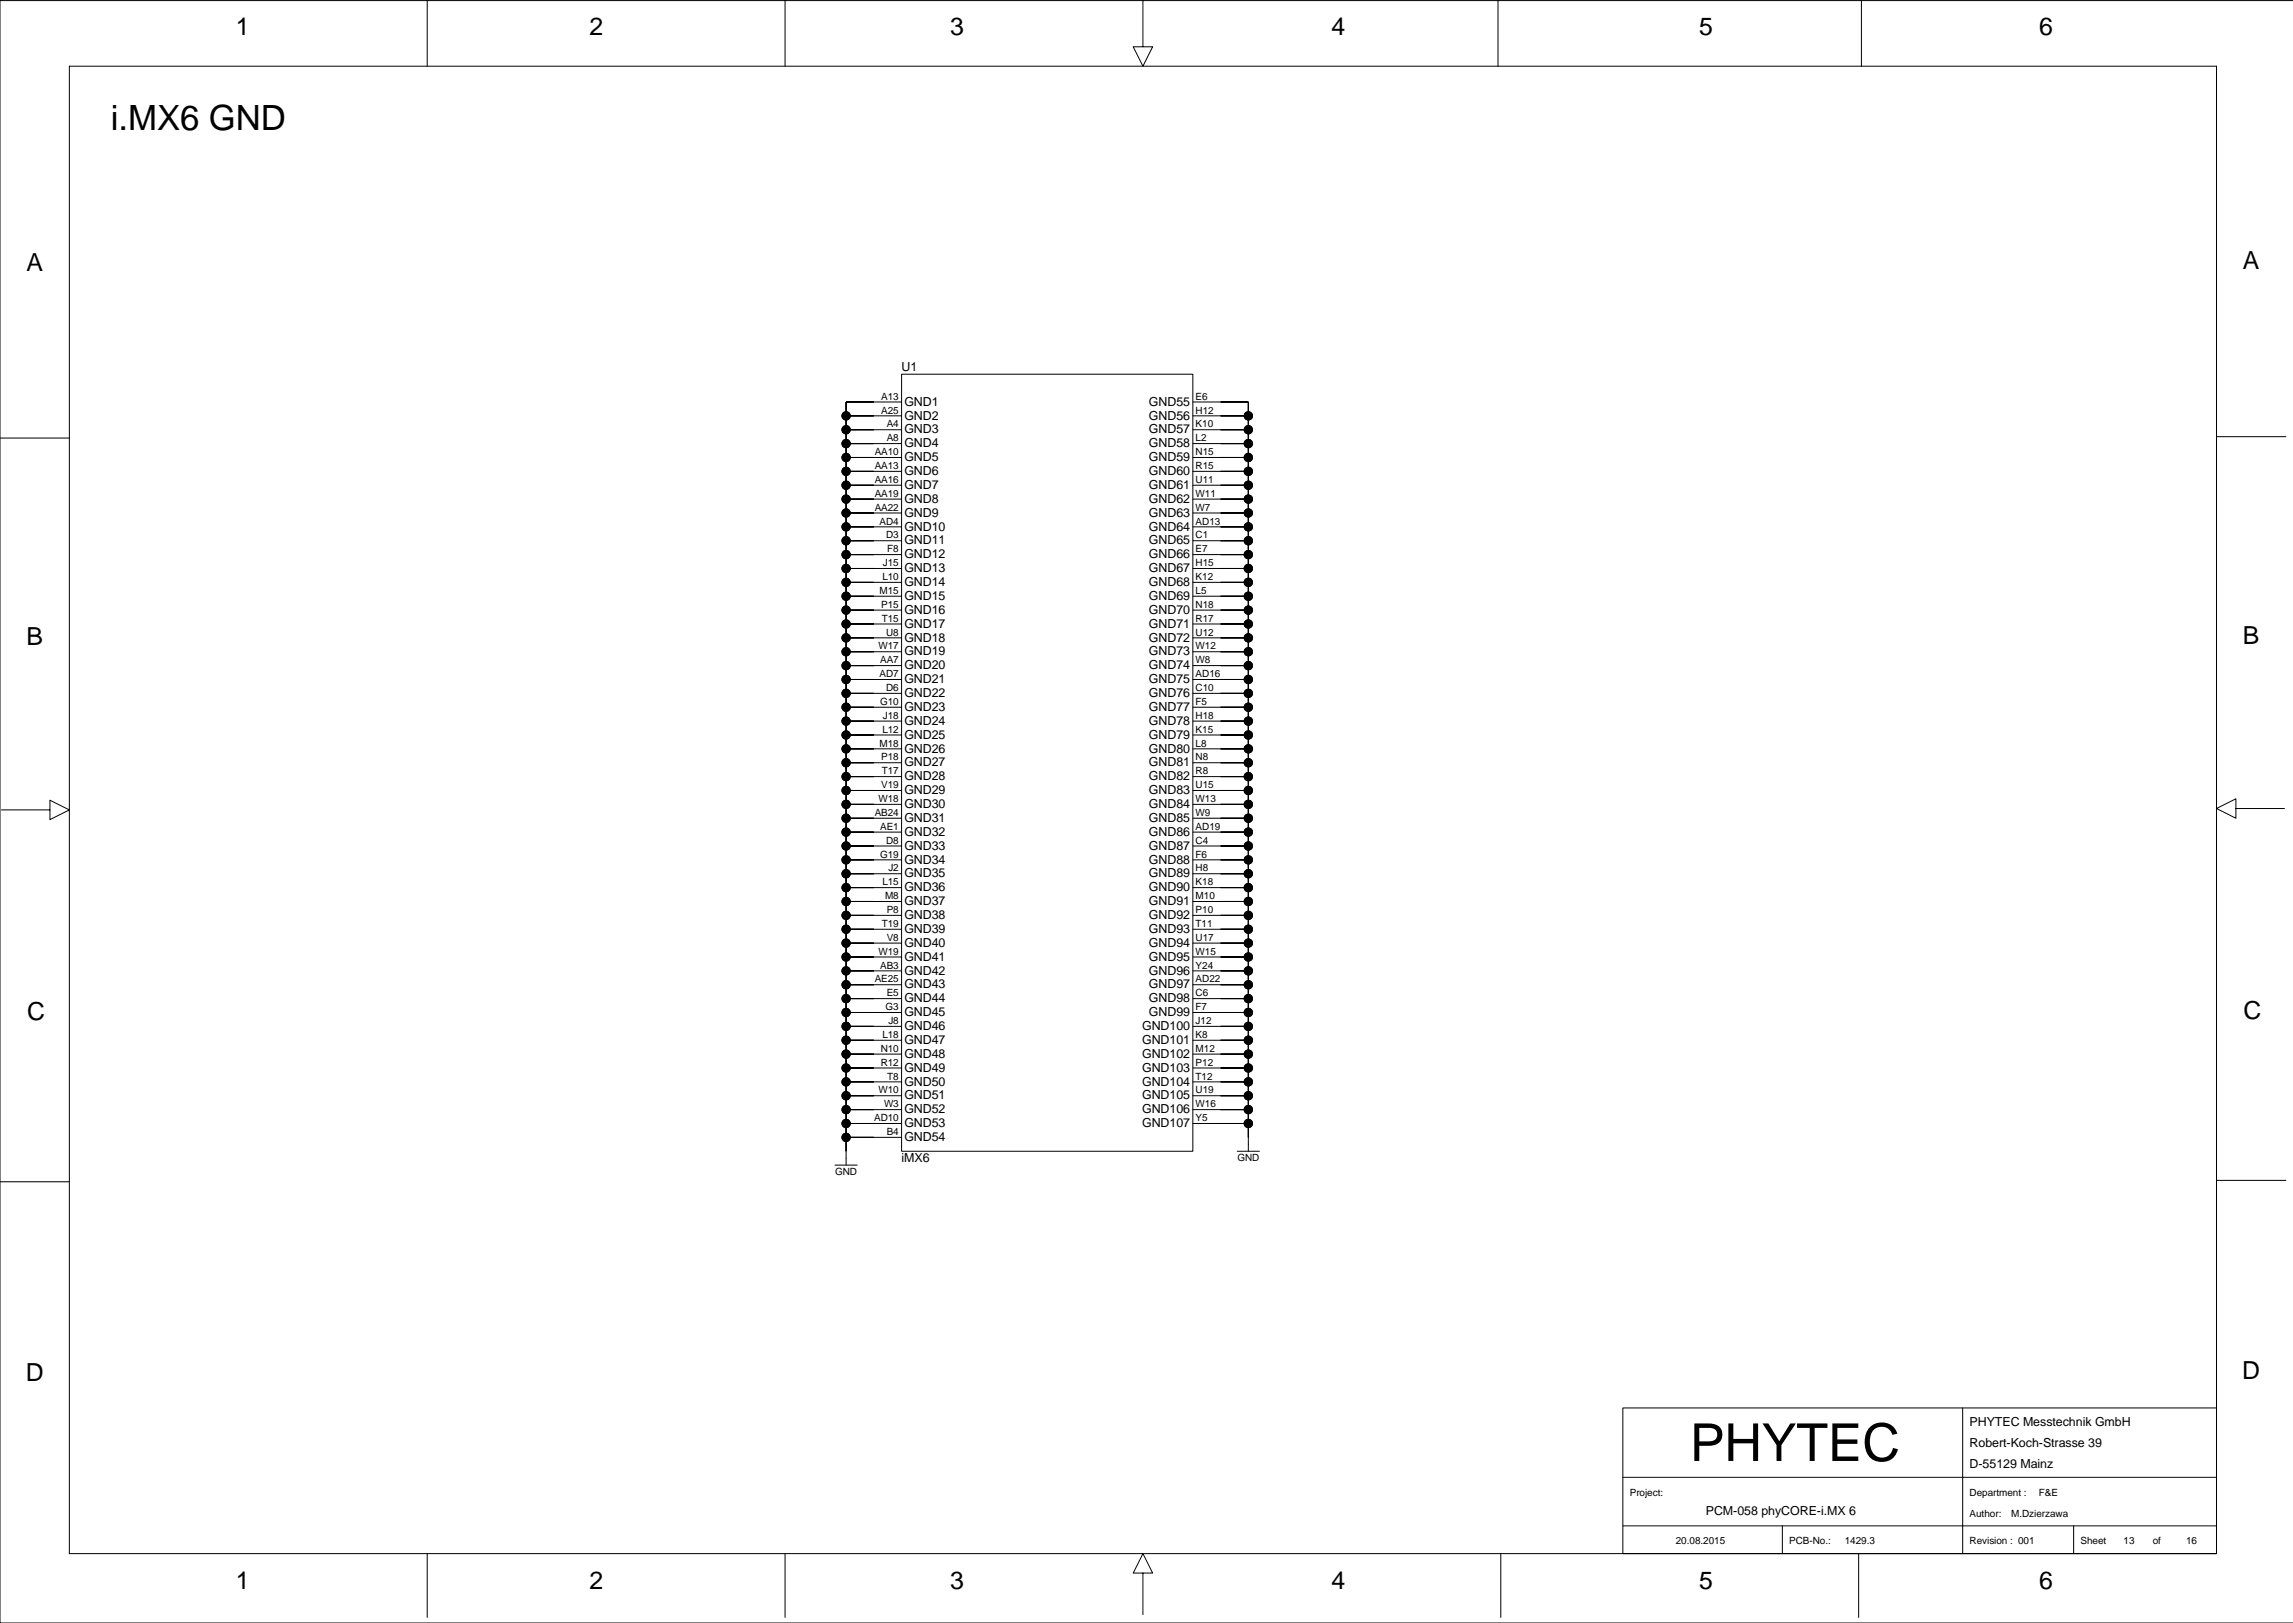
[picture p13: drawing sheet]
<svg xmlns="http://www.w3.org/2000/svg" width="420mm" height="297mm" viewBox="0 0 420 297" stroke-linecap="round" stroke-linejoin="round" font-family="sans-serif">
<defs><g id="words">
<text font-size="9.6" x="309.4" y="267.4">PHYTEC</text>
<text font-size="6.4" x="20.3" y="23.9">i.MX6 GND</text>
<g font-size="4.6">
<text x="43.2" y="6.4">1</text>
<text x="107.9" y="6.4">2</text>
<text x="174" y="6.4">3</text>
<text x="243.8" y="6.4">4</text>
<text x="311.1" y="6.4">5</text>
<text x="373.3" y="6.4">6</text>
<text x="4.8" y="49.5">A</text>
<text x="410.6" y="49.3">A</text>
<text x="4.8" y="118.1">B</text>
<text x="410.6" y="117.8">B</text>
<text x="5" y="186.7">C</text>
<text x="410.8" y="186.4">C</text>
<text x="4.7" y="252.7">D</text>
<text x="410.5" y="252.4">D</text>
<text x="43.2" y="290.8">1</text>
<text x="107.9" y="290.8">2</text>
<text x="174" y="290.8">3</text>
<text x="243.8" y="290.8">4</text>
<text x="311.1" y="290.8">5</text>
<text x="373.3" y="290.8">6</text>
</g>
<g font-size="2.3">
<text x="165.1" y="68">U1</text>
<text x="165.6" y="74.2">GND1</text>
<text x="165.6" y="76.8">GND2</text>
<text x="210.3" y="74.2">GND55</text>
<text x="210.3" y="76.8">GND56</text>
<text x="165.6" y="79.3">GND3</text>
<text x="165.6" y="81.9">GND4</text>
<text x="210.3" y="79.3">GND57</text>
<text x="210.3" y="81.9">GND58</text>
<text x="165.6" y="84.4">GND5</text>
<text x="165.6" y="86.9">GND6</text>
<text x="165.6" y="89.5">GND7</text>
<text x="210.3" y="84.4">GND59</text>
<text x="210.3" y="86.9">GND60</text>
<text x="210.3" y="89.5">GND61</text>
<text x="165.6" y="92">GND8</text>
<text x="165.6" y="94.6">GND9</text>
<text x="210.3" y="92">GND62</text>
<text x="210.3" y="94.6">GND63</text>
<text x="165.6" y="97.1">GND10</text>
<text x="165.6" y="99.6">GND11</text>
<text x="210.3" y="97.1">GND64</text>
<text x="210.3" y="99.6">GND65</text>
<text x="165.6" y="102.2">GND12</text>
<text x="165.6" y="104.7">GND13</text>
<text x="165.6" y="107.3">GND14</text>
<text x="210.3" y="102.2">GND66</text>
<text x="210.3" y="104.7">GND67</text>
<text x="210.3" y="107.3">GND68</text>
<text x="165.6" y="109.8">GND15</text>
<text x="165.6" y="112.3">GND16</text>
<text x="210.3" y="109.8">GND69</text>
<text x="210.3" y="112.3">GND70</text>
<text x="165.6" y="114.9">GND17</text>
<text x="165.6" y="117.4">GND18</text>
<text x="165.6" y="120">GND19</text>
<text x="210.3" y="114.9">GND71</text>
<text x="210.3" y="117.4">GND72</text>
<text x="210.3" y="120">GND73</text>
<text x="165.6" y="122.5">GND20</text>
<text x="165.6" y="125">GND21</text>
<text x="210.3" y="122.5">GND74</text>
<text x="210.3" y="125">GND75</text>
<text x="165.6" y="127.6">GND22</text>
<text x="165.6" y="130.1">GND23</text>
<text x="210.3" y="127.6">GND76</text>
<text x="210.3" y="130.1">GND77</text>
<text x="165.6" y="132.7">GND24</text>
<text x="165.6" y="135.2">GND25</text>
<text x="165.6" y="137.7">GND26</text>
<text x="210.3" y="132.7">GND78</text>
<text x="210.3" y="135.2">GND79</text>
<text x="210.3" y="137.7">GND80</text>
<text x="165.6" y="140.3">GND27</text>
<text x="165.6" y="142.8">GND28</text>
<text x="210.3" y="140.3">GND81</text>
<text x="210.3" y="142.8">GND82</text>
<text x="165.6" y="145.4">GND29</text>
<text x="165.6" y="147.9">GND30</text>
<text x="210.3" y="145.4">GND83</text>
<text x="210.3" y="147.9">GND84</text>
<text x="165.6" y="150.4">GND31</text>
<text x="165.6" y="153">GND32</text>
<text x="165.6" y="155.5">GND33</text>
<text x="210.3" y="150.4">GND85</text>
<text x="210.3" y="153">GND86</text>
<text x="210.3" y="155.5">GND87</text>
<text x="165.6" y="158">GND34</text>
<text x="165.6" y="160.6">GND35</text>
<text x="210.3" y="158">GND88</text>
<text x="210.3" y="160.6">GND89</text>
<text x="165.6" y="163.1">GND36</text>
<text x="165.6" y="165.7">GND37</text>
<text x="210.3" y="163.1">GND90</text>
<text x="210.3" y="165.7">GND91</text>
<text x="165.6" y="168.2">GND38</text>
<text x="165.6" y="170.7">GND39</text>
<text x="165.6" y="173.3">GND40</text>
<text x="210.3" y="168.2">GND92</text>
<text x="210.3" y="170.7">GND93</text>
<text x="210.3" y="173.3">GND94</text>
<text x="165.6" y="175.8">GND41</text>
<text x="165.6" y="178.4">GND42</text>
<text x="210.3" y="175.8">GND95</text>
<text x="210.3" y="178.4">GND96</text>
<text x="165.6" y="180.9">GND43</text>
<text x="165.6" y="183.4">GND44</text>
<text x="165.6" y="186">GND45</text>
<text x="210.3" y="180.9">GND97</text>
<text x="210.3" y="183.4">GND98</text>
<text x="210.3" y="186">GND99</text>
<text x="165.6" y="188.5">GND46</text>
<text x="165.6" y="191.1">GND47</text>
<text x="209.1" y="188.5">GND100</text>
<text x="209.1" y="191.1">GND101</text>
<text x="165.6" y="193.6">GND48</text>
<text x="165.6" y="196.1">GND49</text>
<text x="209.1" y="193.6">GND102</text>
<text x="209.1" y="196.1">GND103</text>
<text x="165.6" y="198.7">GND50</text>
<text x="165.6" y="201.2">GND51</text>
<text x="165.6" y="203.8">GND52</text>
<text x="209.1" y="198.7">GND104</text>
<text x="209.1" y="201.2">GND105</text>
<text x="209.1" y="203.8">GND106</text>
<text x="165.6" y="206.3">GND53</text>
<text x="165.6" y="208.8">GND54</text>
<text x="209.1" y="206.3">GND107</text>
<text x="165.1" y="212.7">iMX6</text>
<text x="360.6" y="261">PHYTEC Messtechnik GmbH</text>
<text x="360.6" y="268.6">D-55129 Mainz</text>
<text x="360.6" y="264.8">Robert-Koch-Strasse 39</text>
<text x="312.3" y="277.2">PCM-058 phyCORE-i.MX 6</text>
</g>
<g font-size="1.8">
<text x="161.3" y="75.7">A25</text>
<text x="161.3" y="73.2">A13</text>
<text x="218.9" y="75.7">H12</text>
<text x="218.9" y="73.2">E6</text>
<text x="160.1" y="83.3">AA10</text>
<text x="162.3" y="80.8">A8</text>
<text x="162.3" y="78.2">A4</text>
<text x="218.9" y="83.3">N15</text>
<text x="218.9" y="80.8">L2</text>
<text x="218.9" y="78.2">K10</text>
<text x="160.1" y="85.9">AA13</text>
<text x="160.1" y="88.4">AA16</text>
<text x="218.9" y="85.9">R15</text>
<text x="218.9" y="88.4">U11</text>
<text x="160.1" y="90.9">AA19</text>
<text x="160.1" y="93.5">AA22</text>
<text x="218.9" y="90.9">W11</text>
<text x="218.9" y="93.5">W7</text>
<text x="161" y="96">AD4</text>
<text x="162.2" y="98.5">D3</text>
<text x="162.4" y="101.1">F8</text>
<text x="218.9" y="96">AD13</text>
<text x="218.9" y="101.1">E7</text>
<text x="218.9" y="98.5">C1</text>
<text x="161.5" y="106.2">L10</text>
<text x="161.6" y="103.6">J15</text>
<text x="218.9" y="106.2">K12</text>
<text x="218.9" y="103.6">H15</text>
<text x="161" y="108.7">M15</text>
<text x="161.3" y="111.2">P15</text>
<text x="161.4" y="113.8">T15</text>
<text x="218.9" y="108.7">L5</text>
<text x="218.9" y="113.8">R17</text>
<text x="218.9" y="111.2">N18</text>
<text x="160.8" y="118.9">W17</text>
<text x="162.2" y="116.3">U8</text>
<text x="218.9" y="118.9">W12</text>
<text x="218.9" y="116.3">U12</text>
<text x="161" y="123.9">AD7</text>
<text x="161.1" y="121.4">AA7</text>
<text x="218.9" y="123.9">AD16</text>
<text x="218.9" y="121.4">W8</text>
<text x="161.1" y="129">G10</text>
<text x="161.6" y="131.6">J18</text>
<text x="162.2" y="126.5">D6</text>
<text x="218.9" y="129">F5</text>
<text x="218.9" y="131.6">H18</text>
<text x="218.9" y="126.5">C10</text>
<text x="161" y="136.6">M18</text>
<text x="161.5" y="134.1">L12</text>
<text x="218.9" y="134.1">K15</text>
<text x="218.9" y="136.6">L8</text>
<text x="161.3" y="139.2">P18</text>
<text x="161.4" y="141.7">T17</text>
<text x="218.9" y="141.7">R8</text>
<text x="218.9" y="139.2">N8</text>
<text x="160.1" y="149.3">AB24</text>
<text x="160.8" y="146.8">W18</text>
<text x="161.3" y="144.3">V19</text>
<text x="218.9" y="146.8">W13</text>
<text x="218.9" y="144.3">U15</text>
<text x="218.9" y="149.3">W9</text>
<text x="161.1" y="151.9">AE1</text>
<text x="162.2" y="154.4">D8</text>
<text x="218.9" y="151.9">AD19</text>
<text x="218.9" y="154.4">C4</text>
<text x="161.1" y="157">G19</text>
<text x="162.6" y="159.5">J2</text>
<text x="218.9" y="159.5">H8</text>
<text x="218.9" y="157">F6</text>
<text x="161.5" y="162">L15</text>
<text x="162" y="164.6">M8</text>
<text x="162.3" y="167.1">P8</text>
<text x="218.9" y="164.6">M10</text>
<text x="218.9" y="167.1">P10</text>
<text x="218.9" y="162">K18</text>
<text x="161.4" y="169.7">T19</text>
<text x="162.3" y="172.2">V8</text>
<text x="218.9" y="169.7">T11</text>
<text x="218.9" y="172.2">U17</text>
<text x="160.1" y="179.8">AE25</text>
<text x="160.8" y="174.7">W19</text>
<text x="161.1" y="177.3">AB3</text>
<text x="218.9" y="177.3">Y24</text>
<text x="218.9" y="174.7">W15</text>
<text x="218.9" y="179.8">AD22</text>
<text x="162.1" y="184.9">G3</text>
<text x="162.3" y="182.4">E5</text>
<text x="218.9" y="184.9">F7</text>
<text x="218.9" y="182.4">C6</text>
<text x="161.5" y="190">L18</text>
<text x="162.6" y="187.4">J8</text>
<text x="218.9" y="187.4">J12</text>
<text x="218.9" y="190">K8</text>
<text x="161.2" y="192.5">N10</text>
<text x="161.2" y="195">R12</text>
<text x="162.4" y="197.6">T8</text>
<text x="218.9" y="195">P12</text>
<text x="218.9" y="197.6">T12</text>
<text x="218.9" y="192.5">M12</text>
<text x="160.8" y="200.1">W10</text>
<text x="161.8" y="202.7">W3</text>
<text x="218.9" y="200.1">U19</text>
<text x="218.9" y="202.7">W16</text>
<text x="160" y="205.2">AD10</text>
<text x="162.3" y="207.7">B4</text>
<text x="218.9" y="205.2">Y5</text>
<text x="152.9" y="215.1">GND</text>
<text x="226.5" y="212.5">GND</text>
<text x="298.4" y="273.8">Project:</text>
<text x="360.6" y="273.8">Department :</text>
<text x="373.3" y="273.8">F&amp;E</text>
<text x="360.6" y="277.6">Author:</text>
<text x="368.2" y="277.6">M.Dzierzawa</text>
<text x="306.8" y="282.7">20.08.2015</text>
<text x="327.6" y="282.7">PCB-No.:</text>
<text x="337.7" y="282.7">1429.3</text>
<text x="360.6" y="282.7">Revision : 001</text>
<text x="380.9" y="282.7">Sheet</text>
<text x="388.8" y="282.7">13</text>
<text x="394.1" y="282.7">of</text>
<text x="400.2" y="282.7">16</text>
</g>
</g></defs>
<g fill="none" stroke="#000" stroke-width=".18">
<path d="M78.2 -.1v12.2M143.7 -.1v12.2M209.2 -.1v8.7h1.8l-1.8 3.5-1.7-3.5h1.7M274.3 -.1v12.2M340.8 -.1v12.2M419.9 .1h-419.9v296.9h419.9M154.9 76.1h10.2M154.9 78.6h10.2M165.1 68.5h53.3v142.2h-53.3zM165.1 73.6h-10.2v139.6M218.4 73.6h10.1v137.1M218.4 76.1h10.1"/>
<path d="M218.4 78.6h10.1M405.8 79.9h12.7M0 80.2h12.7M154.9 81.2h10.2M154.9 83.7h10.2M154.9 86.3h10.2M154.9 88.8h10.2M154.9 91.3h10.2M154.9 93.9h10.2M154.9 96.4h10.2M154.9 99h10.2M218.4 81.2h10.1"/>
<path d="M218.4 83.7h10.1M218.4 86.3h10.1M218.4 88.8h10.1M218.4 91.3h10.1M218.4 93.9h10.1M218.4 96.4h10.1M218.4 99h10.1M154.9 101.5h10.2M154.9 104h10.2M154.9 109.1h10.2M154.9 111.7h10.2M154.9 114.2h10.2"/>
<path d="M154.9 116.7h10.2M154.9 119.3h10.2M154.9 106.6h10.2M218.4 101.5h10.1M218.4 104h10.1M218.4 109.1h10.1M218.4 111.7h10.1M218.4 114.2h10.1M218.4 116.7h10.1M218.4 119.3h10.1M218.4 106.6h10.1M154.9 121.8h10.2"/>
<path d="M154.9 124.4h10.2M154.9 126.9h10.2M154.9 129.4h10.2M154.9 132h10.2M154.9 134.5h10.2M154.9 137.1h10.2M154.9 139.6h10.2M218.4 121.8h10.1M218.4 124.4h10.1M218.4 126.9h10.1M218.4 129.4h10.1M218.4 132h10.1"/>
<path d="M218.4 134.5h10.1M218.4 137.1h10.1M218.4 139.6h10.1M.3 148.2h8.8v-1.7l3.6 1.7-3.6 1.8v-1.8M154.9 142.1h10.2M154.9 144.7h10.2M154.9 147.2h10.2M154.9 149.8h10.2M154.9 152.3h10.2M154.9 154.8h10.2M154.9 157.4h10.2M154.9 159.9h10.2"/>
<path d="M218.4 142.1h10.1M218.4 144.7h10.1M218.4 147.2h10.1M218.4 149.8h10.1M218.4 152.3h10.1M218.4 154.8h10.1M218.4 157.4h10.1M218.4 159.9h10.1M409.4 148v1.8l-3.6-1.8 3.6-1.8v1.8h8.8M154.9 162.4h10.2M154.9 165h10.2M154.9 167.5h10.2"/>
<path d="M154.9 170.1h10.2M154.9 172.6h10.2M154.9 175.1h10.2M154.9 177.7h10.2M218.4 162.4h10.1M218.4 165h10.1M218.4 167.5h10.1M218.4 170.1h10.1M218.4 172.6h10.1M218.4 175.1h10.1M218.4 177.7h10.1M154.9 180.2h10.2"/>
<path d="M154.9 182.8h10.2M154.9 185.3h10.2M154.9 187.8h10.2M154.9 190.4h10.2M154.9 192.9h10.2M154.9 195.5h10.2M154.9 198h10.2M218.4 180.2h10.1M218.4 182.8h10.1M218.4 185.3h10.1M218.4 187.8h10.1M218.4 190.4h10.1"/>
<path d="M218.4 192.9h10.1M218.4 195.5h10.1M218.4 198h10.1M0 216.3h12.7M152.9 213.2h4M154.9 200.5h10.2M154.9 203.1h10.2M154.9 205.6h10.2M154.9 208.2h10.2M218.4 200.5h10.1M218.4 203.1h10.1M218.4 205.6h10.1"/>
<path d="M226.5 210.7h4.1M405.8 216h12.7M297.1 257.7h108.7v26.6h-108.7zM359.3 257.7v26.6M297.1 279.3h108.7M297.1 270.4h108.7M326.3 279.3v5M379.6 279.3v5M78.2 284.3v11.7M143.7 284.3v11.7M209.2 287.9h1.8l-1.8-3.6-1.7 3.6h1.7v7.6M274.8 284.3v11.7"/>
<path d="M340.3 284.3v11.7M405.8 284.1v-272h-393.1v272.2h393.1"/>
<circle cx="154.9" cy="76.1" r=".76"/>
<circle cx="154.9" cy="78.6" r=".76"/>
<circle cx="228.5" cy="76.1" r=".76"/>
<circle cx="228.5" cy="78.6" r=".76"/>
<circle cx="154.9" cy="83.7" r=".76"/>
<circle cx="154.9" cy="88.8" r=".76"/>
<circle cx="154.9" cy="99" r=".76"/>
<circle cx="154.9" cy="96.4" r=".76"/>
<circle cx="154.9" cy="91.3" r=".76"/>
<circle cx="154.9" cy="93.9" r=".76"/>
<circle cx="154.9" cy="81.2" r=".76"/>
<circle cx="154.9" cy="86.3" r=".76"/>
<circle cx="228.5" cy="83.7" r=".76"/>
<circle cx="228.5" cy="88.8" r=".76"/>
<circle cx="228.5" cy="96.4" r=".76"/>
<circle cx="228.5" cy="99" r=".76"/>
<circle cx="228.5" cy="91.3" r=".76"/>
<circle cx="228.5" cy="93.9" r=".76"/>
<circle cx="228.5" cy="81.2" r=".76"/>
<circle cx="228.5" cy="86.3" r=".76"/>
<circle cx="154.9" cy="111.7" r=".76"/>
<circle cx="154.9" cy="119.3" r=".76"/>
<circle cx="154.9" cy="104" r=".76"/>
<circle cx="154.9" cy="109.1" r=".76"/>
<circle cx="154.9" cy="101.5" r=".76"/>
<circle cx="154.9" cy="116.7" r=".76"/>
<circle cx="154.9" cy="114.2" r=".76"/>
<circle cx="154.9" cy="106.6" r=".76"/>
<circle cx="228.5" cy="111.7" r=".76"/>
<circle cx="228.5" cy="119.3" r=".76"/>
<circle cx="228.5" cy="104" r=".76"/>
<circle cx="228.5" cy="109.1" r=".76"/>
<circle cx="228.5" cy="101.5" r=".76"/>
<circle cx="228.5" cy="116.7" r=".76"/>
<circle cx="228.5" cy="114.2" r=".76"/>
<circle cx="228.5" cy="106.6" r=".76"/>
<circle cx="154.9" cy="124.4" r=".76"/>
<circle cx="154.9" cy="134.5" r=".76"/>
<circle cx="154.9" cy="126.9" r=".76"/>
<circle cx="154.9" cy="132" r=".76"/>
<circle cx="154.9" cy="139.6" r=".76"/>
<circle cx="154.9" cy="129.4" r=".76"/>
<circle cx="154.9" cy="121.8" r=".76"/>
<circle cx="154.9" cy="137.1" r=".76"/>
<circle cx="228.5" cy="124.4" r=".76"/>
<circle cx="228.5" cy="134.5" r=".76"/>
<circle cx="228.5" cy="132" r=".76"/>
<circle cx="228.5" cy="139.6" r=".76"/>
<circle cx="228.5" cy="126.9" r=".76"/>
<circle cx="228.5" cy="121.8" r=".76"/>
<circle cx="228.5" cy="129.4" r=".76"/>
<circle cx="228.5" cy="137.1" r=".76"/>
<circle cx="154.9" cy="159.9" r=".76"/>
<circle cx="154.9" cy="152.3" r=".76"/>
<circle cx="154.9" cy="154.8" r=".76"/>
<circle cx="154.9" cy="147.2" r=".76"/>
<circle cx="154.9" cy="157.4" r=".76"/>
<circle cx="154.9" cy="144.7" r=".76"/>
<circle cx="154.9" cy="149.8" r=".76"/>
<circle cx="154.9" cy="142.1" r=".76"/>
<circle cx="228.5" cy="159.9" r=".76"/>
<circle cx="228.5" cy="152.3" r=".76"/>
<circle cx="228.5" cy="147.2" r=".76"/>
<circle cx="228.5" cy="154.8" r=".76"/>
<circle cx="228.5" cy="149.8" r=".76"/>
<circle cx="228.5" cy="157.4" r=".76"/>
<circle cx="228.5" cy="142.1" r=".76"/>
<circle cx="228.5" cy="144.7" r=".76"/>
<circle cx="154.9" cy="167.5" r=".76"/>
<circle cx="154.9" cy="175.1" r=".76"/>
<circle cx="154.9" cy="162.4" r=".76"/>
<circle cx="154.9" cy="165" r=".76"/>
<circle cx="154.9" cy="177.7" r=".76"/>
<circle cx="154.9" cy="172.6" r=".76"/>
<circle cx="154.9" cy="170.1" r=".76"/>
<circle cx="228.5" cy="175.1" r=".76"/>
<circle cx="228.5" cy="167.5" r=".76"/>
<circle cx="228.5" cy="162.4" r=".76"/>
<circle cx="228.5" cy="165" r=".76"/>
<circle cx="228.5" cy="177.7" r=".76"/>
<circle cx="228.5" cy="172.6" r=".76"/>
<circle cx="228.5" cy="170.1" r=".76"/>
<circle cx="154.9" cy="187.8" r=".76"/>
<circle cx="154.9" cy="190.4" r=".76"/>
<circle cx="154.9" cy="195.5" r=".76"/>
<circle cx="154.9" cy="182.8" r=".76"/>
<circle cx="154.9" cy="198" r=".76"/>
<circle cx="154.9" cy="185.3" r=".76"/>
<circle cx="154.9" cy="192.9" r=".76"/>
<circle cx="154.9" cy="180.2" r=".76"/>
<circle cx="228.5" cy="187.8" r=".76"/>
<circle cx="228.5" cy="198" r=".76"/>
<circle cx="228.5" cy="195.5" r=".76"/>
<circle cx="228.5" cy="190.4" r=".76"/>
<circle cx="228.5" cy="182.8" r=".76"/>
<circle cx="228.5" cy="192.9" r=".76"/>
<circle cx="228.5" cy="185.3" r=".76"/>
<circle cx="228.5" cy="180.2" r=".76"/>
<circle cx="154.9" cy="203.1" r=".76"/>
<circle cx="154.9" cy="208.2" r=".76"/>
<circle cx="154.9" cy="200.5" r=".76"/>
<circle cx="154.9" cy="205.6" r=".76"/>
<circle cx="228.5" cy="203.1" r=".76"/>
<circle cx="228.5" cy="205.6" r=".76"/>
<circle cx="228.5" cy="200.5" r=".76"/>
</g>
<g fill="#000" stroke="#000" stroke-width=".18">
<path d="M154.9 73.6v2.5z" fill-rule="evenodd"/>
<path d="M154.9 76.1v2.5z" fill-rule="evenodd"/>
<path d="M154.9 78.6v2.6z" fill-rule="evenodd"/>
<path d="M154.9 73.6h5.1z" fill-rule="evenodd"/>
<path d="M154.9 76.1h5.1z" fill-rule="evenodd"/>
<path d="M154.9 78.6h5.1z" fill-rule="evenodd"/>
<path d="M223.5 76.1h5z" fill-rule="evenodd"/>
<path d="M223.5 78.6h5z" fill-rule="evenodd"/>
<path d="M228.5 78.6v2.6z" fill-rule="evenodd"/>
<path d="M228.5 76.1v2.5z" fill-rule="evenodd"/>
<path d="M228.5 73.6v2.5z" fill-rule="evenodd"/>
<path d="M223.5 73.6h5z" fill-rule="evenodd"/>
<path d="M154.9 81.2v2.5z" fill-rule="evenodd"/>
<path d="M154.9 83.7v2.6z" fill-rule="evenodd"/>
<path d="M154.9 86.3v2.5z" fill-rule="evenodd"/>
<path d="M154.9 88.8v2.5z" fill-rule="evenodd"/>
<path d="M154.9 91.3v2.6z" fill-rule="evenodd"/>
<path d="M154.9 93.9v2.5z" fill-rule="evenodd"/>
<path d="M154.9 96.4v2.6z" fill-rule="evenodd"/>
<path d="M154.9 99v2.5z" fill-rule="evenodd"/>
<path d="M154.9 81.2h5.1z" fill-rule="evenodd"/>
<path d="M154.9 83.7h5.1z" fill-rule="evenodd"/>
<path d="M154.9 86.3h5.1z" fill-rule="evenodd"/>
<path d="M154.9 88.8h5.1z" fill-rule="evenodd"/>
<path d="M154.9 91.3h5.1z" fill-rule="evenodd"/>
<path d="M154.9 93.9h5.1z" fill-rule="evenodd"/>
<path d="M154.9 96.4h5.1z" fill-rule="evenodd"/>
<path d="M154.9 99h5.1z" fill-rule="evenodd"/>
<path d="M223.5 81.2h5z" fill-rule="evenodd"/>
<path d="M223.5 83.7h5z" fill-rule="evenodd"/>
<path d="M223.5 86.3h5z" fill-rule="evenodd"/>
<path d="M223.5 88.8h5z" fill-rule="evenodd"/>
<path d="M223.5 93.9h5z" fill-rule="evenodd"/>
<path d="M223.5 96.4h5z" fill-rule="evenodd"/>
<path d="M223.5 99h5z" fill-rule="evenodd"/>
<path d="M228.5 99v2.5z" fill-rule="evenodd"/>
<path d="M228.5 96.4v2.6z" fill-rule="evenodd"/>
<path d="M228.5 93.9v2.5z" fill-rule="evenodd"/>
<path d="M228.5 91.3v2.6z" fill-rule="evenodd"/>
<path d="M223.5 91.3h5z" fill-rule="evenodd"/>
<path d="M228.5 88.8v2.5z" fill-rule="evenodd"/>
<path d="M228.5 86.3v2.5z" fill-rule="evenodd"/>
<path d="M228.5 83.7v2.6z" fill-rule="evenodd"/>
<path d="M228.5 81.2v2.5z" fill-rule="evenodd"/>
<path d="M154.9 101.5v2.5z" fill-rule="evenodd"/>
<path d="M154.9 104v2.6z" fill-rule="evenodd"/>
<path d="M154.9 106.6v2.5z" fill-rule="evenodd"/>
<path d="M154.9 109.1v2.6z" fill-rule="evenodd"/>
<path d="M154.9 111.7v2.5z" fill-rule="evenodd"/>
<path d="M154.9 114.2v2.5z" fill-rule="evenodd"/>
<path d="M154.9 116.7v2.6z" fill-rule="evenodd"/>
<path d="M154.9 119.3v2.5z" fill-rule="evenodd"/>
<path d="M154.9 101.5h5.1z" fill-rule="evenodd"/>
<path d="M154.9 104h5.1z" fill-rule="evenodd"/>
<path d="M154.9 106.6h5.1z" fill-rule="evenodd"/>
<path d="M154.9 109.1h5.1z" fill-rule="evenodd"/>
<path d="M154.9 111.7h5.1z" fill-rule="evenodd"/>
<path d="M154.9 114.2h5.1z" fill-rule="evenodd"/>
<path d="M154.9 116.7h5.1z" fill-rule="evenodd"/>
<path d="M154.9 119.3h5.1z" fill-rule="evenodd"/>
<path d="M223.5 101.5h5z" fill-rule="evenodd"/>
<path d="M223.5 104h5z" fill-rule="evenodd"/>
<path d="M223.5 106.6h5z" fill-rule="evenodd"/>
<path d="M223.5 109.1h5z" fill-rule="evenodd"/>
<path d="M223.5 111.7h5z" fill-rule="evenodd"/>
<path d="M223.5 114.2h5z" fill-rule="evenodd"/>
<path d="M223.5 116.7h5z" fill-rule="evenodd"/>
<path d="M223.5 119.3h5z" fill-rule="evenodd"/>
<path d="M228.5 119.3v2.5z" fill-rule="evenodd"/>
<path d="M228.5 116.7v2.6z" fill-rule="evenodd"/>
<path d="M228.5 114.2v2.5z" fill-rule="evenodd"/>
<path d="M228.5 111.7v2.5z" fill-rule="evenodd"/>
<path d="M228.5 109.1v2.6z" fill-rule="evenodd"/>
<path d="M228.5 106.6v2.5z" fill-rule="evenodd"/>
<path d="M228.5 104v2.6z" fill-rule="evenodd"/>
<path d="M228.5 101.5v2.5z" fill-rule="evenodd"/>
<path d="M154.9 121.8v2.6z" fill-rule="evenodd"/>
<path d="M154.9 124.4v2.5z" fill-rule="evenodd"/>
<path d="M154.9 126.9v2.5z" fill-rule="evenodd"/>
<path d="M154.9 129.4v2.6z" fill-rule="evenodd"/>
<path d="M154.9 132v2.5z" fill-rule="evenodd"/>
<path d="M154.9 134.5v2.6z" fill-rule="evenodd"/>
<path d="M154.9 137.1v2.5z" fill-rule="evenodd"/>
<path d="M154.9 139.6v2.5z" fill-rule="evenodd"/>
<path d="M154.9 121.8h5.1z" fill-rule="evenodd"/>
<path d="M154.9 124.4h5.1z" fill-rule="evenodd"/>
<path d="M154.9 126.9h5.1z" fill-rule="evenodd"/>
<path d="M154.9 129.4h5.1z" fill-rule="evenodd"/>
<path d="M154.9 132h5.1z" fill-rule="evenodd"/>
<path d="M154.9 134.5h5.1z" fill-rule="evenodd"/>
<path d="M154.9 137.1h5.1z" fill-rule="evenodd"/>
<path d="M154.9 139.6h5.1z" fill-rule="evenodd"/>
<path d="M223.5 121.8h5z" fill-rule="evenodd"/>
<path d="M223.5 124.4h5z" fill-rule="evenodd"/>
<path d="M223.5 126.9h5z" fill-rule="evenodd"/>
<path d="M223.5 129.4h5z" fill-rule="evenodd"/>
<path d="M223.5 132h5z" fill-rule="evenodd"/>
<path d="M223.5 134.5h5z" fill-rule="evenodd"/>
<path d="M223.5 137.1h5z" fill-rule="evenodd"/>
<path d="M223.5 139.6h5z" fill-rule="evenodd"/>
<path d="M228.5 139.6v2.5z" fill-rule="evenodd"/>
<path d="M228.5 137.1v2.5z" fill-rule="evenodd"/>
<path d="M228.5 134.5v2.6z" fill-rule="evenodd"/>
<path d="M228.5 132v2.5z" fill-rule="evenodd"/>
<path d="M228.5 129.4v2.6z" fill-rule="evenodd"/>
<path d="M228.5 126.9v2.5z" fill-rule="evenodd"/>
<path d="M228.5 124.4v2.5z" fill-rule="evenodd"/>
<path d="M228.5 121.8v2.6z" fill-rule="evenodd"/>
<path d="M154.9 142.1v2.6z" fill-rule="evenodd"/>
<path d="M154.9 144.7v2.5z" fill-rule="evenodd"/>
<path d="M154.9 147.2v2.6z" fill-rule="evenodd"/>
<path d="M154.9 149.8v2.5z" fill-rule="evenodd"/>
<path d="M154.9 152.3v2.5z" fill-rule="evenodd"/>
<path d="M154.9 154.8v2.6z" fill-rule="evenodd"/>
<path d="M154.9 157.4v2.5z" fill-rule="evenodd"/>
<path d="M154.9 159.9v2.5z" fill-rule="evenodd"/>
<path d="M154.9 142.1h5.1z" fill-rule="evenodd"/>
<path d="M154.9 144.7h5.1z" fill-rule="evenodd"/>
<path d="M154.9 147.2h5.1z" fill-rule="evenodd"/>
<path d="M154.9 149.8h5.1z" fill-rule="evenodd"/>
<path d="M154.9 152.3h5.1z" fill-rule="evenodd"/>
<path d="M154.9 154.8h5.1z" fill-rule="evenodd"/>
<path d="M154.9 157.4h5.1z" fill-rule="evenodd"/>
<path d="M154.9 159.9h5.1z" fill-rule="evenodd"/>
<path d="M223.5 142.1h5z" fill-rule="evenodd"/>
<path d="M223.5 144.7h5z" fill-rule="evenodd"/>
<path d="M223.5 147.2h5z" fill-rule="evenodd"/>
<path d="M223.5 149.8h5z" fill-rule="evenodd"/>
<path d="M223.5 152.3h5z" fill-rule="evenodd"/>
<path d="M223.5 154.8h5z" fill-rule="evenodd"/>
<path d="M223.5 157.4h5z" fill-rule="evenodd"/>
<path d="M223.5 159.9h5z" fill-rule="evenodd"/>
<path d="M228.5 159.9v2.5z" fill-rule="evenodd"/>
<path d="M228.5 157.4v2.5z" fill-rule="evenodd"/>
<path d="M228.5 154.8v2.6z" fill-rule="evenodd"/>
<path d="M228.5 152.3v2.5z" fill-rule="evenodd"/>
<path d="M228.5 149.8v2.5z" fill-rule="evenodd"/>
<path d="M228.5 147.2v2.6z" fill-rule="evenodd"/>
<path d="M228.5 144.7v2.5z" fill-rule="evenodd"/>
<path d="M228.5 142.1v2.6z" fill-rule="evenodd"/>
<path d="M154.9 162.4v2.6z" fill-rule="evenodd"/>
<path d="M154.9 165v2.5z" fill-rule="evenodd"/>
<path d="M154.9 167.5v2.6z" fill-rule="evenodd"/>
<path d="M154.9 170.1v2.5z" fill-rule="evenodd"/>
<path d="M154.9 172.6v2.5z" fill-rule="evenodd"/>
<path d="M154.9 175.1v2.6z" fill-rule="evenodd"/>
<path d="M154.9 177.7v2.5z" fill-rule="evenodd"/>
<path d="M154.9 162.4h5.1z" fill-rule="evenodd"/>
<path d="M154.9 165h5.1z" fill-rule="evenodd"/>
<path d="M154.9 167.5h5.1z" fill-rule="evenodd"/>
<path d="M154.9 170.1h5.1z" fill-rule="evenodd"/>
<path d="M154.9 172.6h5.1z" fill-rule="evenodd"/>
<path d="M154.9 175.1h5.1z" fill-rule="evenodd"/>
<path d="M154.9 177.7h5.1z" fill-rule="evenodd"/>
<path d="M223.5 162.4h5z" fill-rule="evenodd"/>
<path d="M223.5 165h5z" fill-rule="evenodd"/>
<path d="M223.5 167.5h5z" fill-rule="evenodd"/>
<path d="M223.5 170.1h5z" fill-rule="evenodd"/>
<path d="M223.5 172.6h5z" fill-rule="evenodd"/>
<path d="M223.5 175.1h5z" fill-rule="evenodd"/>
<path d="M223.5 177.7h5z" fill-rule="evenodd"/>
<path d="M228.5 177.7v2.5z" fill-rule="evenodd"/>
<path d="M228.5 175.1v2.6z" fill-rule="evenodd"/>
<path d="M228.5 172.6v2.5z" fill-rule="evenodd"/>
<path d="M228.5 170.1v2.5z" fill-rule="evenodd"/>
<path d="M228.5 167.5v2.6z" fill-rule="evenodd"/>
<path d="M228.5 165v2.5z" fill-rule="evenodd"/>
<path d="M228.5 162.4v2.6z" fill-rule="evenodd"/>
<path d="M154.9 180.2v2.6z" fill-rule="evenodd"/>
<path d="M154.9 182.8v2.5z" fill-rule="evenodd"/>
<path d="M154.9 185.3v2.5z" fill-rule="evenodd"/>
<path d="M154.9 187.8v2.6z" fill-rule="evenodd"/>
<path d="M154.9 190.4v2.5z" fill-rule="evenodd"/>
<path d="M154.9 192.9v2.6z" fill-rule="evenodd"/>
<path d="M154.9 195.5v2.5z" fill-rule="evenodd"/>
<path d="M154.9 198v2.5z" fill-rule="evenodd"/>
<path d="M154.9 180.2h5.1z" fill-rule="evenodd"/>
<path d="M154.9 182.8h5.1z" fill-rule="evenodd"/>
<path d="M154.9 185.3h5.1z" fill-rule="evenodd"/>
<path d="M154.9 187.8h5.1z" fill-rule="evenodd"/>
<path d="M154.9 190.4h5.1z" fill-rule="evenodd"/>
<path d="M154.9 192.9h5.1z" fill-rule="evenodd"/>
<path d="M154.9 195.5h5.1z" fill-rule="evenodd"/>
<path d="M154.9 198h5.1z" fill-rule="evenodd"/>
<path d="M223.5 180.2h5z" fill-rule="evenodd"/>
<path d="M223.5 182.8h5z" fill-rule="evenodd"/>
<path d="M223.5 185.3h5z" fill-rule="evenodd"/>
<path d="M223.5 187.8h5z" fill-rule="evenodd"/>
<path d="M223.5 190.4h5z" fill-rule="evenodd"/>
<path d="M223.5 192.9h5z" fill-rule="evenodd"/>
<path d="M223.5 195.5h5z" fill-rule="evenodd"/>
<path d="M223.5 198h5z" fill-rule="evenodd"/>
<path d="M228.5 198v2.5z" fill-rule="evenodd"/>
<path d="M228.5 195.5v2.5z" fill-rule="evenodd"/>
<path d="M228.5 192.9v2.6z" fill-rule="evenodd"/>
<path d="M228.5 190.4v2.5z" fill-rule="evenodd"/>
<path d="M228.5 187.8v2.6z" fill-rule="evenodd"/>
<path d="M228.5 185.3v2.5z" fill-rule="evenodd"/>
<path d="M228.5 182.8v2.5z" fill-rule="evenodd"/>
<path d="M228.5 180.2v2.6z" fill-rule="evenodd"/>
<path d="M154.9 200.5v2.6z" fill-rule="evenodd"/>
<path d="M154.9 203.1v2.5z" fill-rule="evenodd"/>
<path d="M154.9 205.6v2.6z" fill-rule="evenodd"/>
<path d="M154.9 208.2v2.5z" fill-rule="evenodd"/>
<path d="M154.9 200.5h5.1z" fill-rule="evenodd"/>
<path d="M154.9 203.1h5.1z" fill-rule="evenodd"/>
<path d="M154.9 205.6h5.1z" fill-rule="evenodd"/>
<path d="M154.9 208.2h5.1z" fill-rule="evenodd"/>
<path d="M223.5 200.5h5z" fill-rule="evenodd"/>
<path d="M223.5 203.1h5z" fill-rule="evenodd"/>
<path d="M223.5 205.6h5z" fill-rule="evenodd"/>
<path d="M228.5 205.6v2.6z" fill-rule="evenodd"/>
<path d="M228.5 203.1v2.5z" fill-rule="evenodd"/>
<path d="M228.5 200.5v2.6z" fill-rule="evenodd"/>
<circle cx="154.9" cy="76.1" r=".76"/>
<circle cx="154.9" cy="78.6" r=".76"/>
<circle cx="228.5" cy="76.1" r=".76"/>
<circle cx="228.5" cy="78.6" r=".76"/>
<circle cx="154.9" cy="83.7" r=".76"/>
<circle cx="154.9" cy="88.8" r=".76"/>
<circle cx="154.9" cy="99" r=".76"/>
<circle cx="154.9" cy="96.4" r=".76"/>
<circle cx="154.9" cy="91.3" r=".76"/>
<circle cx="154.9" cy="93.9" r=".76"/>
<circle cx="154.9" cy="81.2" r=".76"/>
<circle cx="154.9" cy="86.3" r=".76"/>
<circle cx="228.5" cy="83.7" r=".76"/>
<circle cx="228.5" cy="88.8" r=".76"/>
<circle cx="228.5" cy="96.4" r=".76"/>
<circle cx="228.5" cy="99" r=".76"/>
<circle cx="228.5" cy="91.3" r=".76"/>
<circle cx="228.5" cy="93.9" r=".76"/>
<circle cx="228.5" cy="81.2" r=".76"/>
<circle cx="228.5" cy="86.3" r=".76"/>
<circle cx="154.9" cy="111.7" r=".76"/>
<circle cx="154.9" cy="119.3" r=".76"/>
<circle cx="154.9" cy="104" r=".76"/>
<circle cx="154.9" cy="109.1" r=".76"/>
<circle cx="154.9" cy="101.5" r=".76"/>
<circle cx="154.9" cy="116.7" r=".76"/>
<circle cx="154.9" cy="114.2" r=".76"/>
<circle cx="154.9" cy="106.6" r=".76"/>
<circle cx="228.5" cy="111.7" r=".76"/>
<circle cx="228.5" cy="119.3" r=".76"/>
<circle cx="228.5" cy="104" r=".76"/>
<circle cx="228.5" cy="109.1" r=".76"/>
<circle cx="228.5" cy="101.5" r=".76"/>
<circle cx="228.5" cy="116.7" r=".76"/>
<circle cx="228.5" cy="114.2" r=".76"/>
<circle cx="228.5" cy="106.6" r=".76"/>
<circle cx="154.9" cy="124.4" r=".76"/>
<circle cx="154.9" cy="134.5" r=".76"/>
<circle cx="154.9" cy="126.9" r=".76"/>
<circle cx="154.9" cy="132" r=".76"/>
<circle cx="154.9" cy="139.6" r=".76"/>
<circle cx="154.9" cy="129.4" r=".76"/>
<circle cx="154.9" cy="121.8" r=".76"/>
<circle cx="154.9" cy="137.1" r=".76"/>
<circle cx="228.5" cy="124.4" r=".76"/>
<circle cx="228.5" cy="134.5" r=".76"/>
<circle cx="228.5" cy="132" r=".76"/>
<circle cx="228.5" cy="139.6" r=".76"/>
<circle cx="228.5" cy="126.9" r=".76"/>
<circle cx="228.5" cy="121.8" r=".76"/>
<circle cx="228.5" cy="129.4" r=".76"/>
<circle cx="228.5" cy="137.1" r=".76"/>
<circle cx="154.9" cy="159.9" r=".76"/>
<circle cx="154.9" cy="152.3" r=".76"/>
<circle cx="154.9" cy="154.8" r=".76"/>
<circle cx="154.9" cy="147.2" r=".76"/>
<circle cx="154.9" cy="157.4" r=".76"/>
<circle cx="154.9" cy="144.7" r=".76"/>
<circle cx="154.9" cy="149.8" r=".76"/>
<circle cx="154.9" cy="142.1" r=".76"/>
<circle cx="228.5" cy="159.9" r=".76"/>
<circle cx="228.5" cy="152.3" r=".76"/>
<circle cx="228.5" cy="147.2" r=".76"/>
<circle cx="228.5" cy="154.8" r=".76"/>
<circle cx="228.5" cy="149.8" r=".76"/>
<circle cx="228.5" cy="157.4" r=".76"/>
<circle cx="228.5" cy="142.1" r=".76"/>
<circle cx="228.5" cy="144.7" r=".76"/>
<circle cx="154.9" cy="167.5" r=".76"/>
<circle cx="154.9" cy="175.1" r=".76"/>
<circle cx="154.9" cy="162.4" r=".76"/>
<circle cx="154.9" cy="165" r=".76"/>
<circle cx="154.9" cy="177.7" r=".76"/>
<circle cx="154.9" cy="172.6" r=".76"/>
<circle cx="154.9" cy="170.1" r=".76"/>
<circle cx="228.5" cy="175.1" r=".76"/>
<circle cx="228.5" cy="167.5" r=".76"/>
<circle cx="228.5" cy="162.4" r=".76"/>
<circle cx="228.5" cy="165" r=".76"/>
<circle cx="228.5" cy="177.7" r=".76"/>
<circle cx="228.5" cy="172.6" r=".76"/>
<circle cx="228.5" cy="170.1" r=".76"/>
<circle cx="154.9" cy="187.8" r=".76"/>
<circle cx="154.9" cy="190.4" r=".76"/>
<circle cx="154.9" cy="195.5" r=".76"/>
<circle cx="154.9" cy="182.8" r=".76"/>
<circle cx="154.9" cy="198" r=".76"/>
<circle cx="154.9" cy="185.3" r=".76"/>
<circle cx="154.9" cy="192.9" r=".76"/>
<circle cx="154.9" cy="180.2" r=".76"/>
<circle cx="228.5" cy="187.8" r=".76"/>
<circle cx="228.5" cy="198" r=".76"/>
<circle cx="228.5" cy="195.5" r=".76"/>
<circle cx="228.5" cy="190.4" r=".76"/>
<circle cx="228.5" cy="182.8" r=".76"/>
<circle cx="228.5" cy="192.9" r=".76"/>
<circle cx="228.5" cy="185.3" r=".76"/>
<circle cx="228.5" cy="180.2" r=".76"/>
<circle cx="154.9" cy="203.1" r=".76"/>
<circle cx="154.9" cy="208.2" r=".76"/>
<circle cx="154.9" cy="200.5" r=".76"/>
<circle cx="154.9" cy="205.6" r=".76"/>
<circle cx="228.5" cy="203.1" r=".76"/>
<circle cx="228.5" cy="205.6" r=".76"/>
<circle cx="228.5" cy="200.5" r=".76"/>
</g>
<use href="#words"/>
</svg>
